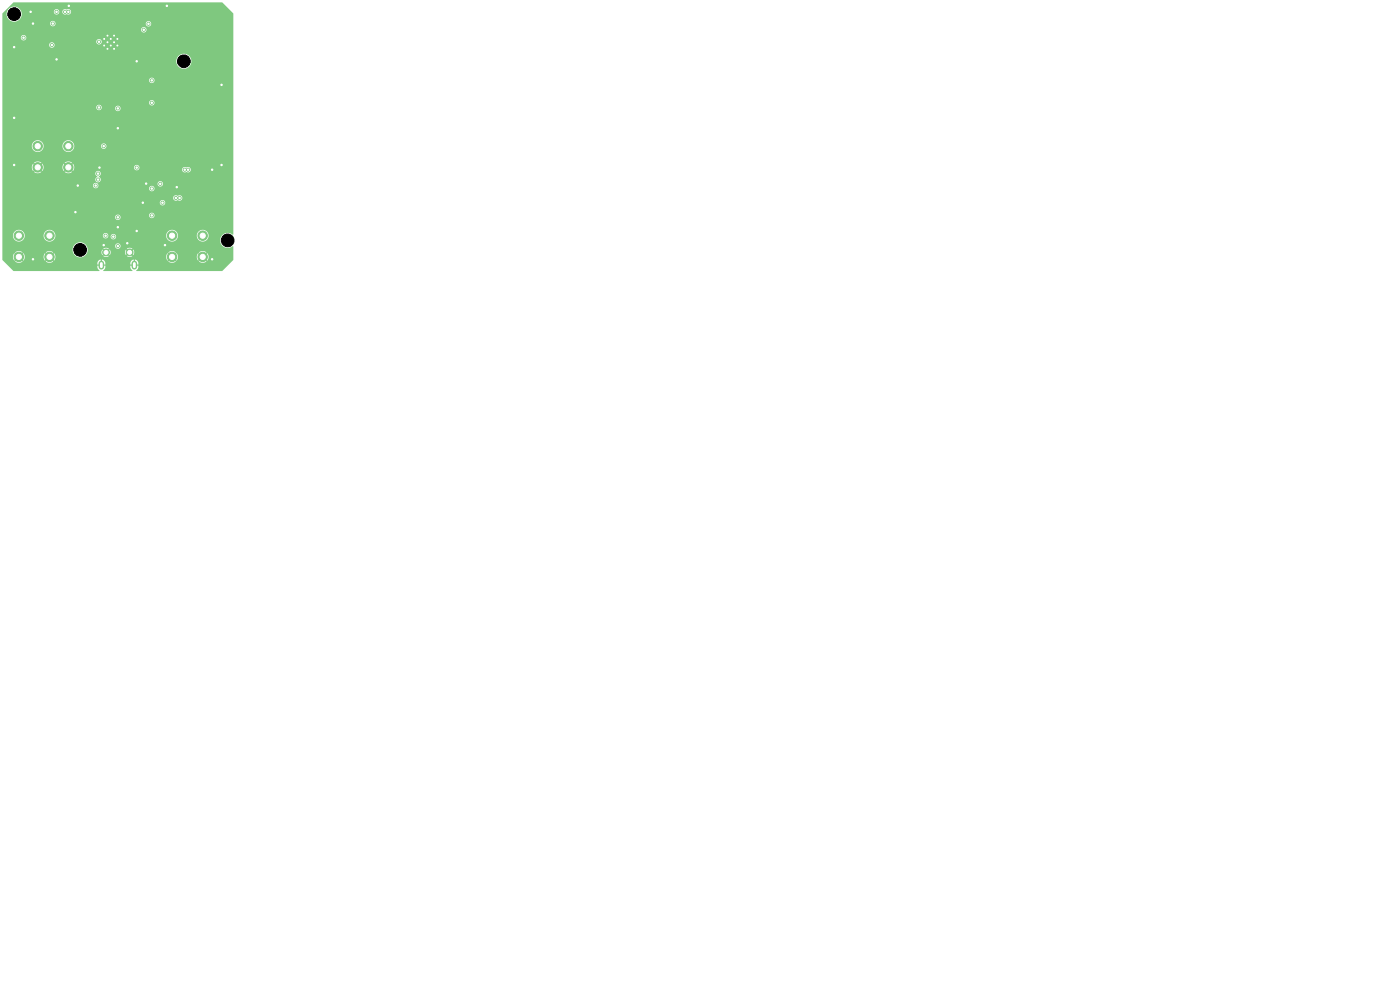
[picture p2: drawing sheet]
<svg xmlns="http://www.w3.org/2000/svg" width="297mm" height="210mm" viewBox="0 0 297 210" stroke-linecap="round" stroke-linejoin="round" font-family="sans-serif">
<g fill="#7fc87f" stroke="#7fc87f" stroke-width=".21">
<circle cx="36.5" cy="50" r="1"/>
<circle cx="43" cy="50" r="1"/>
<circle cx="36.5" cy="54.5" r="1"/>
<circle cx="43" cy="54.5" r="1"/>
<circle cx="8" cy="31" r="1"/>
<circle cx="14.5" cy="31" r="1"/>
<circle cx="8" cy="35.5" r="1"/>
<circle cx="14.5" cy="35.5" r="1"/>
<circle cx="4" cy="50" r="1"/>
<circle cx="10.5" cy="50" r="1"/>
<circle cx="4" cy="54.5" r="1"/>
<circle cx="10.5" cy="54.5" r="1"/>
<circle cx="22.5" cy="53.5" r=".72"/>
<circle cx="27.5" cy="53.5" r=".73"/>
<circle cx="22.1" cy="8.3" r=".3"/>
<circle cx="22.1" cy="9.7" r=".3"/>
<circle cx="22.8" cy="7.6" r=".3"/>
<circle cx="22.8" cy="9" r=".3"/>
<circle cx="22.8" cy="10.4" r=".3"/>
<circle cx="23.5" cy="8.3" r=".3"/>
<circle cx="23.5" cy="9.7" r=".3"/>
<circle cx="24.2" cy="7.6" r=".3"/>
<circle cx="24.2" cy="9" r=".3"/>
<circle cx="24.2" cy="10.4" r=".3"/>
<circle cx="24.9" cy="8.3" r=".3"/>
<circle cx="24.9" cy="9.7" r=".3"/>
<circle cx="29" cy="35.6" r=".32"/>
<circle cx="12" cy="2.5" r=".32"/>
<circle cx="39.2" cy="36" r=".33"/>
<circle cx="14.5" cy="2.5" r=".32"/>
<circle cx="34" cy="39" r=".32"/>
<circle cx="38.1" cy="42" r=".33"/>
<circle cx="39.9" cy="36" r=".33"/>
<circle cx="21" cy="22.8" r=".32"/>
<circle cx="11.2" cy="5" r=".32"/>
<circle cx="5" cy="8" r=".32"/>
<circle cx="13.8" cy="2.5" r=".32"/>
<circle cx="20.3" cy="39.4" r=".32"/>
<circle cx="37.3" cy="42" r=".32"/>
<circle cx="35.4" cy="1.2" r=".32"/>
<circle cx="7" cy="55" r=".32"/>
<circle cx="25" cy="48.2" r=".32"/>
<circle cx="35" cy="52" r=".32"/>
<circle cx="22" cy="52" r=".32"/>
<circle cx="12" cy="12.6" r=".32"/>
<circle cx="30.3" cy="43" r=".32"/>
<circle cx="6.5" cy="2.5" r=".32"/>
<circle cx="47" cy="18" r=".32"/>
<circle cx="25" cy="27.2" r=".32"/>
<circle cx="3" cy="25" r=".32"/>
<circle cx="27" cy="51.6" r=".32"/>
<circle cx="47" cy="35" r=".32"/>
<circle cx="29" cy="13" r=".32"/>
<circle cx="3" cy="10" r=".32"/>
<circle cx="31" cy="38.9" r=".32"/>
<circle cx="45" cy="36" r=".32"/>
<circle cx="3" cy="35" r=".32"/>
<circle cx="29" cy="49" r=".32"/>
<circle cx="45" cy="55" r=".32"/>
<circle cx="21.1" cy="35.6" r=".32"/>
<circle cx="7" cy="5" r=".32"/>
<circle cx="16" cy="45" r=".32"/>
<circle cx="37.5" cy="39.7" r=".33"/>
<circle cx="14.6" cy="1.2" r=".32"/>
<circle cx="16.5" cy="39.4" r=".32"/>
<circle cx="11" cy="9.5" r=".32"/>
<circle cx="32.2" cy="17.1" r=".33"/>
<circle cx="32.2" cy="21.8" r=".33"/>
<circle cx="32.2" cy="45.7" r=".33"/>
<circle cx="32.2" cy="40" r=".33"/>
<circle cx="25" cy="23" r=".32"/>
<circle cx="21" cy="8.9" r=".32"/>
<circle cx="22" cy="31" r=".32"/>
<circle cx="34.5" cy="43" r=".32"/>
<circle cx="25" cy="46.1" r=".32"/>
<circle cx="22.4" cy="50" r=".32"/>
<circle cx="30.5" cy="6.3" r=".33"/>
<circle cx="20.8" cy="36.8" r=".32"/>
<circle cx="20.8" cy="38.1" r=".32"/>
<circle cx="31.5" cy="5" r=".33"/>
<circle cx="24" cy="50.2" r=".32"/>
<circle cx="25" cy="52.2" r=".32"/>
</g>
<path d="M21.5 55.9v.7M28.5 55.9v.7" fill="none" stroke="#7fc87f" stroke-width="1.2"/>
<path d="M.5 2.8l2.4-2.3h44.3l2.3 2.4-.1 46.9a1.64 1.64 0 0 0-2.3 .1 1.64 1.64 0 0 0 .1 2.3 1.64 1.64 0 0 0 2.3 0v3l-2.4 2.3h-18.1l-.1-.1a1 1 0 0 0 .4-1h-.5v-.3h.5l-.1-.8-.6-.3v.6h-.2v-.6a.88 .88 0 0 0-.8 1.1h.6v.3h-.6l.1 .6 .4 .4-.1 .1h-6l-.1-.1a1 1 0 0 0 .4-1h-.5v-.3h.5l-.1-.8-.6-.3v.6h-.2v-.6a.88 .88 0 0 0-.8 1.1h.6v.3h-.6l.1 .6 .4 .4-.1 .1h-18.1l-2.4-2.3v-.8h2.3l.2 .9 .5-.5 .2 .2-.5 .5 .1 .1a1.25 1.25 0 0 0 1.5-.1l-.5-.5 .2-.2 .5 .5 .3-.9h3.9l.3 .9 .5-.5 .2 .2-.5 .5 .1 .1a1.25 1.25 0 0 0 1.5-.1l-.5-.5 .2-.2 .5 .5 .1-.1a1.25 1.25 0 0 0-.1-1.5l-.5 .5-.2-.2 .5-.5-.1-.1a1.25 1.25 0 0 0-1.5 .1l.5 .5-.2 .2-.5-.5-.3 .7h-3.9l-.3-.7-.5 .5-.2-.2 .5-.5-.1-.1a1.25 1.25 0 0 0-1.5 .1l.5 .5-.2 .2-.5-.5-.2 .7h-2.3v-1.5h14.9a1.6 1.6 0 0 0 1.3 1.7 1.6 1.6 0 0 0 1.8-1.2h3l.2 .7 .4-.4 .2 .2-.4 .4 .5 .2 .7-.2-.4-.4 .2-.2 .4 .4 .2-.7h3l.2 .7 .4-.4 .2 .2-.4 .4 .5 .2 7.9-.1 .2 .9 .5-.5 .2 .2-.5 .5 .1 .1a1.25 1.25 0 0 0 1.5-.1l-.5-.5 .2-.2 .5 .5 .2-.9h4l.3 .9 .5-.5 .2 .2-.5 .5a1.25 1.25 0 0 0 1.6 0l-.5-.5 .2-.2 .5 .5 .1-.1a1.25 1.25 0 0 0-.1-1.5l-.5 .5-.2-.2 .5-.5-.1-.1a1.25 1.25 0 0 0-1.5 .1l.5 .5-.2 .2-.5-.5-.3 .7h-4l-.2-.7-.5 .5-.2-.2 .5-.5a1.25 1.25 0 0 0-1.6 0l.5 .5-.2 .2-.5-.5-.2 .7h-7.3l.1-.1-.4-.4 .2-.2 .4 .4 .2-.7-.2-.5-.4 .4-.2-.1 .4-.4-.3-.2h-.4l-.5 .2 .4 .4-.2 .1-.4-.4-.2 .5h-3l-.2-.5-.4 .4-.2-.1 .4-.4-.5-.2-.7 .2 .4 .4-.2 .1-.4-.4-.2 .5h-3l.1-.5-.3-.8h6.1a.58 .58 0 0 0 .8 .7 .58 .58 0 0 0 .2-1 .58 .58 0 0 0-1 .3h-6.1a1.6 1.6 0 0 0-1.7-.7 1.6 1.6 0 0 0-1.2 1.5h-14.9v-3h2.2v.2a1.25 1.25 0 0 0 1.4 1.2 1.25 1.25 0 0 0 1.2-1.4h3.9v.2a1.25 1.25 0 0 0 1.4 1.2 1.25 1.25 0 0 0 1.2-1.4h10v.2a.58 .58 0 0 0 .6 .5 .58 .58 0 0 0 .6-.5h.5v.2a.58 .58 0 0 0 .7 .4 .58 .58 0 0 0 .3-.8h10.7v.2a1.25 1.25 0 0 0 1.4 1.2 1.25 1.25 0 0 0 1.2-1.4h3.9v.2a1.25 1.25 0 0 0 2 1 1.25 1.25 0 0 0 0-2.2 1.25 1.25 0 0 0-2 1h-3.9l-.1-.2a1.25 1.25 0 0 0-1.3-1 1.25 1.25 0 0 0-1.2 1.2l-10.7-.1a.58 .58 0 0 0-.6-.2 .58 .58 0 0 0-.4 .5h-.5a.58 .58 0 0 0-.5-.7 .58 .58 0 0 0-.7 .5h-10a1.25 1.25 0 0 0-1.3-1.2 1.25 1.25 0 0 0-1.3 1.2h-3.9l-.1-.2a1.25 1.25 0 0 0-1.3-1 1.25 1.25 0 0 0-1.2 1.2h-2.2v-3.9h23.9v.2a.58 .58 0 0 0 .9 .4 .58 .58 0 0 0 0-1h6.3v.2a.58 .58 0 0 0 .9 .4 .58 .58 0 0 0 0-1 .58 .58 0 0 0-.9 .4h-6.4a.58 .58 0 0 0-.8 .4h-23.9v-3.1h33.4v.2a.58 .58 0 0 0 .9 .4 .58 .58 0 0 0 0-1 .58 .58 0 0 0-.9 .4h-33.4v-1h36.2v.2a.64 .64 0 0 0 1 .4 .6 .6 0 0 0 .8-.2 .6 .6 0 0 0 0-.8 .6 .6 0 0 0-.8 0 .58 .58 0 0 0-1 .4h-36.2v-2.6h19.2v.1a.57 .57 0 0 0 .7 .5h11.2v.2a.58 .58 0 0 0 .9 .4 .58 .58 0 0 0 0-1 .58 .58 0 0 0-.9 .4h-11.1a.58 .58 0 0 0 .2-1h12.7v.2a.58 .58 0 0 0 .9 .4 .58 .58 0 0 0 0-1 .58 .58 0 0 0-.9 .4h-12.7a.59 .59 0 0 0-1 .4h-19.2v-3.9h6.2l.3 .9 .5-.5 .2 .2-.5 .5 .1 .1a1.25 1.25 0 0 0 1.5-.1l-.5-.5 .2-.2 .5 .5 .2-.9h4.1l.2 .9 .5-.5 .2 .2-.5 .5 .5 .2h6l.1 .5 .4 .3a.58 .58 0 0 0-.5 .7 .58 .58 0 0 0 .8 .3 .58 .58 0 0 0 .2-.9l-.3-.1a.6 .6 0 0 0 .3-1 .6 .6 0 0 0-1 .2h-5.6l.7-.2-.5-.5 .2-.2 .5 .5 .3-.8h12.6v.1a.58 .58 0 0 0 .4 .5 .58 .58 0 0 0 .6-.2h9.2v.2a.76 .76 0 0 0 1.1 .4 .59 .59 0 0 0 .8-.6 .59 .59 0 0 0-1-.4h-.1a.57 .57 0 0 0-.8 .4h-9.1a.58 .58 0 0 0-.3-.9 .58 .58 0 0 0-.8 .5h-12.6l-.3-.8-.5 .5-.2-.2 .5-.5-.1-.1a1.25 1.25 0 0 0-1.5 .1l.5 .5-.2 .2-.5-.5-.2 .7h-4.1l-.2-.7-.5 .5-.2-.2 .5-.5-.1-.1a1.25 1.25 0 0 0-1.5 .1l.5 .5-.2 .2-.5-.5-.3 .7h-6.2v-4.5h6.2a1.25 1.25 0 0 0 1.3 1.4 1.25 1.25 0 0 0 1.3-1.4h3.9v.2a1.25 1.25 0 0 0 1.4 1.2 1.25 1.25 0 0 0 1.2-1.4h5.6v.2a.58 .58 0 0 0 .9 .4 .58 .58 0 0 0 0-1 .58 .58 0 0 0-.9 .4h-5.6a1.25 1.25 0 0 0-1.3-1.2 1.25 1.25 0 0 0-1.3 1.2h-3.9l-.1-.2a1.25 1.25 0 0 0-1.3-1 1.25 1.25 0 0 0-1.2 1.2h-6.2v-8.2h19.9v.2a.58 .58 0 0 0 .6 .5 .58 .58 0 0 0 .6-.5h2.8v.2a.58 .58 0 0 0 .9 .4 .58 .58 0 0 0 0-1 .58 .58 0 0 0-.9 .4h-2.8a.58 .58 0 0 0-.5-.7 .58 .58 0 0 0-.7 .5h-19.9v-1h31.1v.2a.58 .58 0 0 0 .9 .4 .58 .58 0 0 0 0-1 .58 .58 0 0 0-.9 .4h-31.1v-4.7h31.1v.1a.58 .58 0 0 0 .9 .4 .58 .58 0 0 0 0-.9 .58 .58 0 0 0-.9 .4h-31.1v-4.1h36.9v.2a1.61 1.61 0 0 0 2.4 1.3 1.61 1.61 0 0 0 0-2.8 1.61 1.61 0 0 0-2.4 1.3h-36.9v-3.4h9.9v.1a.58 .58 0 0 0 .9 .4 .58 .58 0 0 0 0-.9 .58 .58 0 0 0-.9 .4h-9.9v-.7h19.9v.1a.58 .58 0 0 0 .9 .4 .58 .58 0 0 0 0-.9 .58 .58 0 0 0-.9 .4h-19.9v-.9h3.9v.2a.58 .58 0 0 0 .9 .4 .58 .58 0 0 0 0-1 .58 .58 0 0 0-.9 .4h-3.9v-1.7h29.4v.2a.58 .58 0 0 0 .9 .4 .58 .58 0 0 0 0-1 .58 .58 0 0 0-.9 .4h-29.4v-1.3h10.1v.2a.58 .58 0 0 0 .6 .5 .58 .58 0 0 0 .6-.6h19.1v.1a.58 .58 0 0 0 .9 .4 .58 .58 0 0 0 0-.9 .58 .58 0 0 0-.9 .4l-19.1-.1a.58 .58 0 0 0-.6-.5 .58 .58 0 0 0-.6 .5h-10.1v-2h.9a1.6 1.6 0 0 0 1.8 1.7 1.6 1.6 0 0 0 1.3-2.2h6.9v.2a.58 .58 0 0 0 .7 .5 .58 .58 0 0 0 .5-.7h.6v.2a.76 .76 0 0 0 1.1 .4 .6 .6 0 0 0 .8-.6 .6 .6 0 0 0-1-.4h-.1a.57 .57 0 0 0-.8 .4h-.6l-.1-.1a.58 .58 0 0 0-.6-.4 .58 .58 0 0 0-.5 .5h-6.9a1.61 1.61 0 0 0-1.8-1 1.61 1.61 0 0 0-1.3 1.5z" fill="#7fc87f"/>
<g fill="#fff" stroke="#fff" stroke-width=".21">
<circle cx="29" cy="35.6" r=".15"/>
<circle cx="12" cy="2.5" r=".15"/>
<circle cx="39.2" cy="36" r=".15"/>
<circle cx="14.5" cy="2.5" r=".15"/>
<circle cx="34" cy="39" r=".15"/>
<circle cx="38.1" cy="42" r=".15"/>
<circle cx="39.9" cy="36" r=".15"/>
<circle cx="21" cy="22.8" r=".15"/>
<circle cx="11.2" cy="5" r=".15"/>
<circle cx="5" cy="8" r=".15"/>
<circle cx="13.8" cy="2.5" r=".15"/>
<circle cx="20.3" cy="39.4" r=".15"/>
<circle cx="37.3" cy="42" r=".15"/>
<circle cx="35.4" cy="1.2" r=".15"/>
<circle cx="7" cy="55" r=".15"/>
<circle cx="25" cy="48.2" r=".15"/>
<circle cx="35" cy="52" r=".15"/>
<circle cx="22" cy="52" r=".15"/>
<circle cx="12" cy="12.6" r=".15"/>
<circle cx="30.3" cy="43" r=".15"/>
<circle cx="6.5" cy="2.5" r=".15"/>
<circle cx="47" cy="18" r=".15"/>
<circle cx="25" cy="27.2" r=".15"/>
<circle cx="3" cy="25" r=".15"/>
<circle cx="27" cy="51.6" r=".15"/>
<circle cx="47" cy="35" r=".15"/>
<circle cx="29" cy="13" r=".15"/>
<circle cx="3" cy="10" r=".15"/>
<circle cx="31" cy="38.9" r=".15"/>
<circle cx="45" cy="36" r=".15"/>
<circle cx="3" cy="35" r=".15"/>
<circle cx="29" cy="49" r=".15"/>
<circle cx="45" cy="55" r=".15"/>
<circle cx="21.1" cy="35.6" r=".15"/>
<circle cx="7" cy="5" r=".15"/>
<circle cx="16" cy="45" r=".15"/>
<circle cx="37.5" cy="39.7" r=".15"/>
<circle cx="14.6" cy="1.2" r=".15"/>
<circle cx="16.5" cy="39.4" r=".15"/>
<circle cx="11" cy="9.5" r=".15"/>
<circle cx="32.2" cy="17" r=".15"/>
<circle cx="32.2" cy="21.8" r=".15"/>
<circle cx="32.2" cy="45.7" r=".15"/>
<circle cx="32.2" cy="40" r=".15"/>
<circle cx="25" cy="23" r=".15"/>
<circle cx="21" cy="8.9" r=".15"/>
<circle cx="22" cy="31" r=".15"/>
<circle cx="34.5" cy="43" r=".15"/>
<circle cx="25" cy="46.1" r=".15"/>
<circle cx="22.4" cy="50" r=".15"/>
<circle cx="30.5" cy="6.3" r=".15"/>
<circle cx="20.8" cy="36.8" r=".15"/>
<circle cx="20.8" cy="38.1" r=".15"/>
<circle cx="31.5" cy="5" r=".15"/>
<circle cx="24.1" cy="50.2" r=".15"/>
<circle cx="25" cy="52.2" r=".15"/>
<circle cx="36.5" cy="50" r=".55"/>
<circle cx="43" cy="50" r=".55"/>
<circle cx="36.5" cy="54.5" r=".55"/>
<circle cx="43" cy="54.5" r=".55"/>
<circle cx="8" cy="31" r=".55"/>
<circle cx="14.5" cy="31" r=".55"/>
<circle cx="8" cy="35.5" r=".55"/>
<circle cx="14.5" cy="35.5" r=".55"/>
<circle cx="4" cy="50" r=".55"/>
<circle cx="10.5" cy="50" r=".55"/>
<circle cx="4" cy="54.5" r=".55"/>
<circle cx="10.5" cy="54.5" r=".55"/>
<circle cx="22.5" cy="53.5" r=".43"/>
<circle cx="27.5" cy="53.5" r=".43"/>
<circle cx="22.1" cy="8.3" r=".1"/>
<circle cx="22.1" cy="9.7" r=".1"/>
<circle cx="22.8" cy="7.6" r=".1"/>
<circle cx="22.8" cy="9" r=".1"/>
<circle cx="22.8" cy="10.4" r=".1"/>
<circle cx="23.5" cy="8.3" r=".1"/>
<circle cx="23.5" cy="9.7" r=".1"/>
<circle cx="24.2" cy="7.6" r=".1"/>
<circle cx="24.2" cy="9" r=".1"/>
<circle cx="24.2" cy="10.4" r=".1"/>
<circle cx="24.9" cy="8.3" r=".1"/>
<circle cx="24.9" cy="9.7" r=".1"/>
</g>
<g fill="#000" stroke="#000" stroke-width=".21">
<circle cx="3" cy="3" r="1.35"/>
<circle cx="39" cy="13" r="1.35"/>
<circle cx="17" cy="53" r="1.35"/>
<circle cx="48.3" cy="51" r="1.35"/>
</g>
<path d="M21.5 55.9v.7M28.5 55.9v.7" fill="none" stroke="#fff" stroke-width=".6"/>
</svg>
